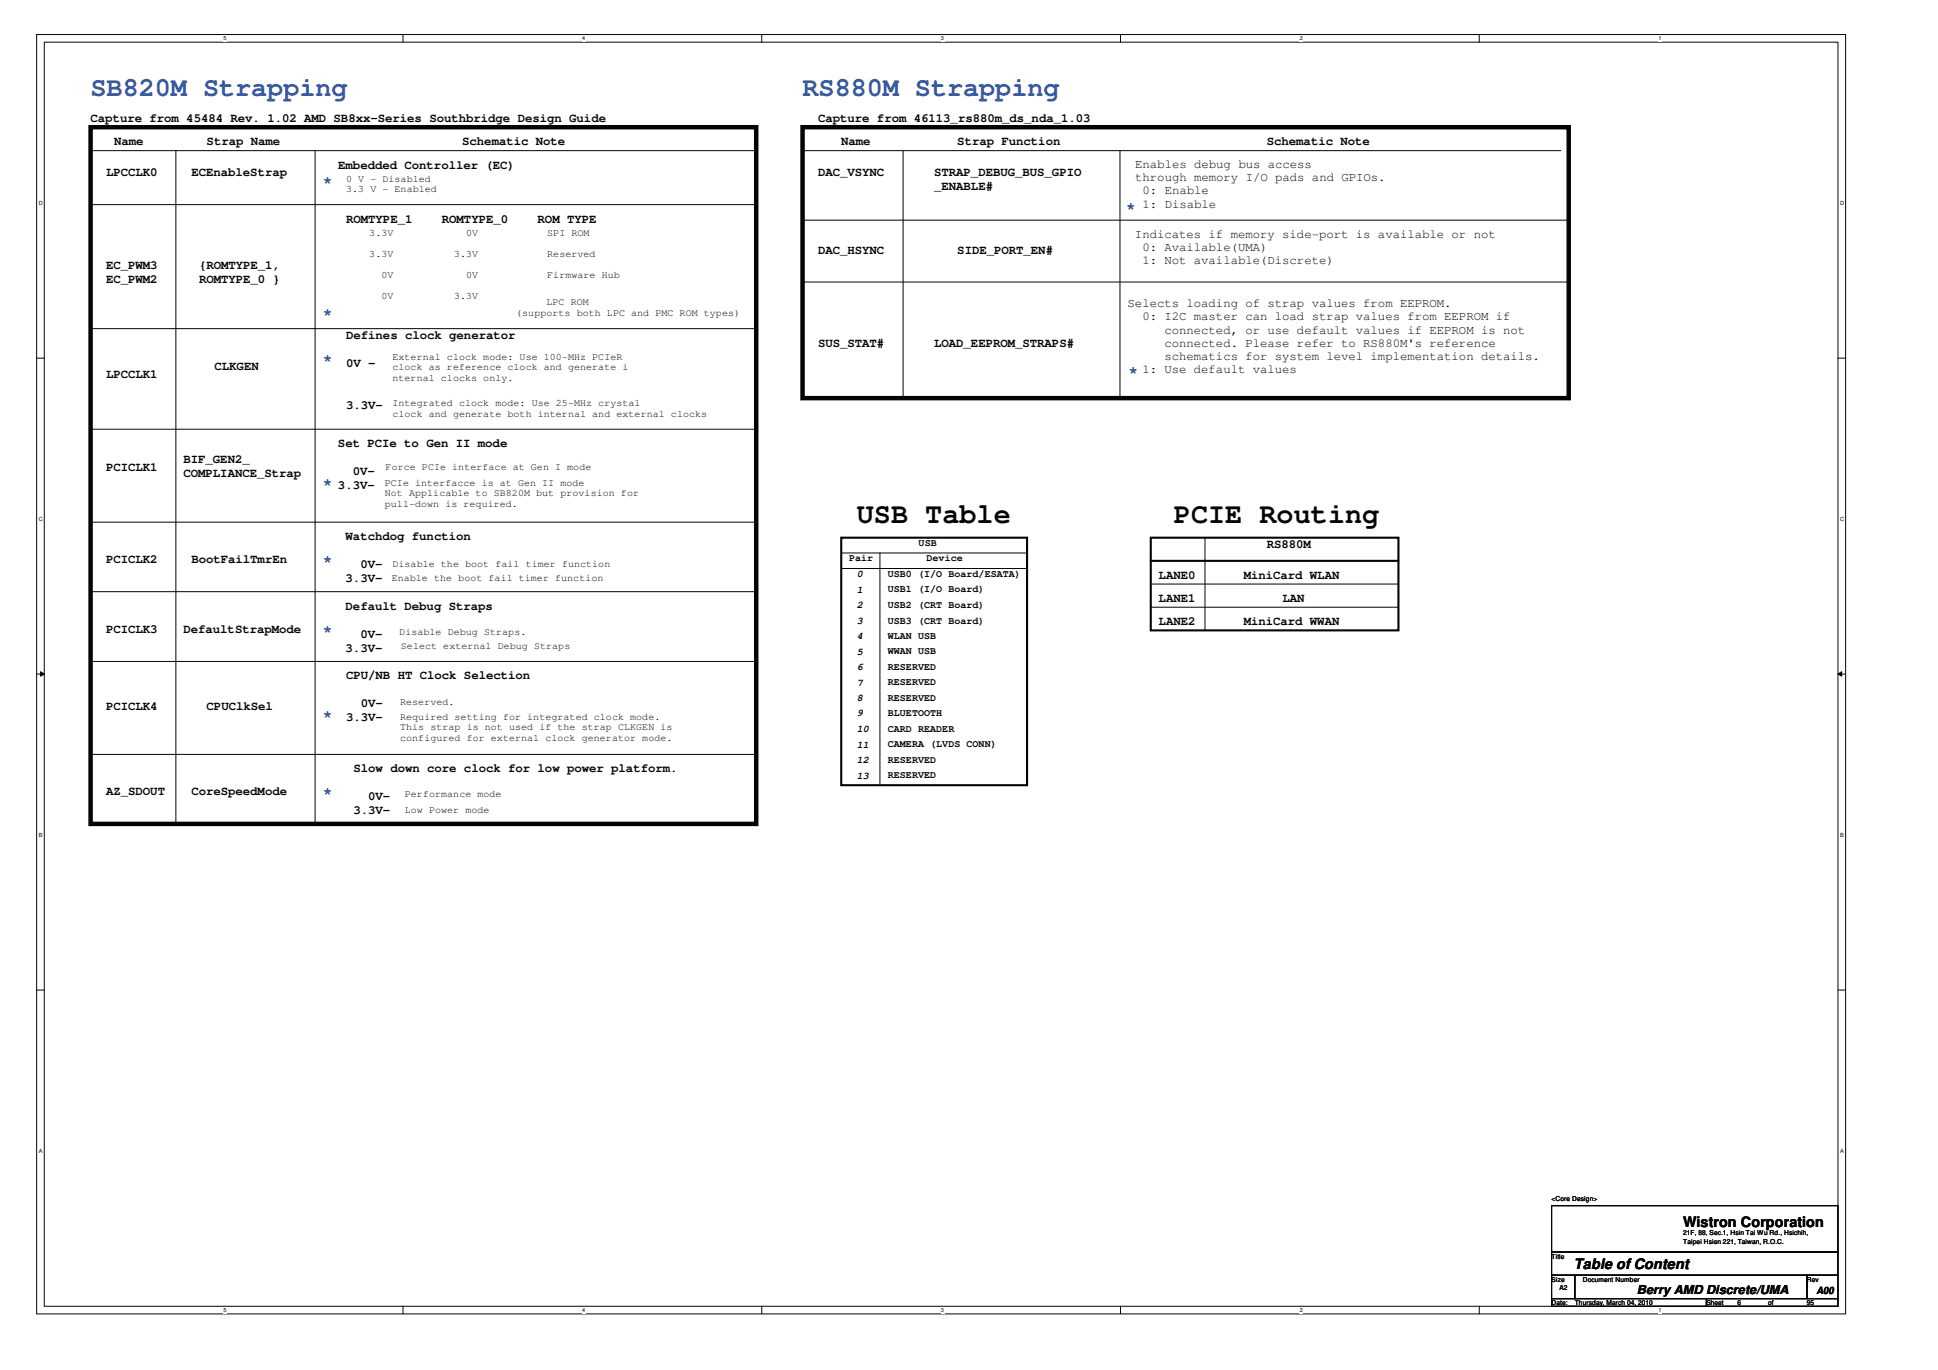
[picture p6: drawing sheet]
<svg xmlns="http://www.w3.org/2000/svg" width="297mm" height="210mm" viewBox="0 0 297 210" stroke-linecap="round" stroke-linejoin="round" font-family="sans-serif">
<defs><g id="words">
<g font-size="4.4" fill="#040503">
<text x="131.3" y="80.1">USB Table</text>
<text x="179.9" y="80.1">PCIE Routing</text>
</g>
<g font-size="4.1" fill="#3457a6">
<text x="13.9" y="14.7">SB820M Strapping</text>
<text x="123" y="14.7">RS880M Strapping</text>
</g>
<g font-size="2.5" fill="#3457a6">
<text x="49.5" y="28.6">*</text>
<text x="172.6" y="32.6">*</text>
<text x="49.5" y="48.8">*</text>
<text x="49.5" y="55.9">*</text>
<text x="173" y="57.8">*</text>
<text x="49.5" y="74.9">*</text>
<text x="49.5" y="86.7">*</text>
<text x="49.5" y="97.4">*</text>
<text x="49.5" y="110.5">*</text>
<text x="49.5" y="122.3">*</text>
</g>
<g font-size="2.2" fill="#040503">
<text x="258" y="188">Wistron Corporation</text>
<text x="241.2" y="194.5">Table of Content</text>
</g>
<g font-size="1.9" fill="#040503">
<text x="13.9" y="18.7">Capture from 45484 Rev. 1.02 AMD SB8xx-Series Southbridge Design Guide</text>
<text x="17.5" y="22.3">Name</text>
<text x="31.7" y="22.3">Strap Name</text>
<text x="70.8" y="22.3">Schematic Note</text>
<text x="125.4" y="18.7">Capture from 46113_rs880m_ds_nda_1.03</text>
<text x="128.9" y="22.3">Name</text>
<text x="146.7" y="22.3">Strap Function</text>
<text x="194.2" y="22.3">Schematic Note</text>
<text x="16.3" y="27">LPCCLK0</text>
<text x="29.3" y="27">ECEnableStrap</text>
<text x="51.8" y="25.8">Embedded Controller (EC)</text>
<text x="125.4" y="27">DAC_VSYNC</text>
<text x="143.2" y="27">STRAP_DEBUG_BUS_GPIO</text>
<text x="143.2" y="29.1">_ENABLE#</text>
<text x="174" y="25.7">Enables debug bus access</text>
<text x="174" y="27.8">through memory I/O pads and GPIOs.</text>
<text x="175.1" y="29.8">0: Enable</text>
<text x="53.1" y="34.1">ROMTYPE_1</text>
<text x="67.7" y="34.1">ROMTYPE_0</text>
<text x="82.4" y="34.1">ROM TYPE</text>
<text x="175.1" y="31.8">1: Disable</text>
<text x="16.3" y="41.2">EC_PWM3</text>
<text x="30.5" y="41.2">{ROMTYPE_1,</text>
<text x="125.4" y="38.9">DAC_HSYNC</text>
<text x="146.7" y="38.9">SIDE_PORT_EN#</text>
<text x="174" y="36.4">Indicates if memory side-port is available or not</text>
<text x="175.1" y="38.5">0: Available(UMA)</text>
<text x="175.1" y="40.5">1: Not available(Discrete)</text>
<text x="16.3" y="43.4">EC_PWM2</text>
<text x="30.5" y="43.4">ROMTYPE_0 }</text>
<text x="172.8" y="47.1">Selects loading of strap values from EEPROM.</text>
<text x="53.1" y="51.9">Defines clock generator</text>
<text x="125.4" y="53.1">SUS_STAT#</text>
<text x="143.2" y="53.1">LOAD_EEPROM_STRAPS#</text>
<text x="175.1" y="49.1">0: I2C master can load strap values from EEPROM if</text>
<text x="178.5" y="51.1">connected, or use default values if EEPROM is not</text>
<text x="178.5" y="53.1">connected. Please refer to RS880M's reference</text>
<text x="16.3" y="57.9">LPCCLK1</text>
<text x="32.9" y="56.6">CLKGEN</text>
<text x="53.1" y="56.2">0V –</text>
<text x="175.1" y="57.2">1: Use default values</text>
<text x="178.5" y="55.2">schematics for system level implementation details.</text>
<text x="53.1" y="62.6">3.3V–</text>
<text x="28.1" y="70.9">BIF_GEN2_</text>
<text x="51.8" y="68.5">Set PCIe to Gen II mode</text>
<text x="16.3" y="72.1">PCICLK1</text>
<text x="28.1" y="73">COMPLIANCE_Strap</text>
<text x="51.8" y="74.9">3.3V-</text>
<text x="54.1" y="72.8">0V–</text>
<text x="53" y="82.7">Watchdog function</text>
<text x="194.2" y="84">RS880M</text>
<text x="16.3" y="86.3">PCICLK2</text>
<text x="29.3" y="86.3">BootFailTmrEn</text>
<text x="53" y="89.2">3.3V-</text>
<text x="55.2" y="87">0V–</text>
<text x="177.6" y="88.7">LANE0</text>
<text x="190.6" y="88.7">MiniCard WLAN</text>
<text x="53" y="93.4">Default Debug Straps</text>
<text x="177.6" y="95.8">LANE2</text>
<text x="177.6" y="92.2">LANE1</text>
<text x="190.6" y="95.8">MiniCard WWAN</text>
<text x="196.6" y="92.2">LAN</text>
<text x="16.3" y="97">PCICLK3</text>
<text x="28.1" y="97">DefaultStrapMode</text>
<text x="53" y="99.9">3.3V–</text>
<text x="55.2" y="97.7">0V–</text>
<text x="53.1" y="104.1">CPU/NB HT Clock Selection</text>
<text x="16.3" y="108.8">PCICLK4</text>
<text x="31.7" y="108.8">CPUClkSel</text>
<text x="53.1" y="110.5">3.3V–</text>
<text x="55.3" y="108.4">0V–</text>
<text x="54.2" y="118.3">Slow down core clock for low power platform.</text>
<text x="16.3" y="121.9">AZ_SDOUT</text>
<text x="29.3" y="121.9">CoreSpeedMode</text>
<text x="54.2" y="124.7">3.3V-</text>
<text x="56.4" y="122.6">0V–</text>
<text x="250.9" y="198.2">Berry AMD Discrete/UMA</text>
</g>
<g font-size="1.5" fill="#040503">
<text x="53.1" y="27.8">0 V – Disabled</text>
<text x="53.1" y="29.5">3.3 V - Enabled</text>
<text x="56.6" y="36.2">3.3V</text>
<text x="56.6" y="39.4">3.3V</text>
<text x="69.6" y="39.4">3.3V</text>
<text x="71.5" y="36.2">0V</text>
<text x="83.9" y="36.2">SPI ROM</text>
<text x="83.9" y="39.4">Reserved</text>
<text x="58.5" y="42.6">0V</text>
<text x="58.5" y="45.8">0V</text>
<text x="69.6" y="45.8">3.3V</text>
<text x="71.5" y="42.6">0V</text>
<text x="83.8" y="46.8">LPC ROM</text>
<text x="83.9" y="42.6">Firmware Hub</text>
<text x="79.1" y="48.4">(supports both LPC and PMC ROM types)</text>
<text x="60.2" y="55.1">External clock mode: Use 100-MHz PCIeR</text>
<text x="60.2" y="56.7">clock as reference clock and generate i</text>
<text x="60.2" y="58.3">nternal clocks only.</text>
<text x="60.2" y="62.2">Integrated clock mode: Use 25-MHz crystal</text>
<text x="60.2" y="63.8">clock and generate both internal and external clocks</text>
<text x="59" y="74.4">PCIe interfacce is at Gen II mode</text>
<text x="59" y="76.1">Not Applicable to SB820M but provision for</text>
<text x="59" y="77.7">pull-down is required.</text>
<text x="59.1" y="72.1">Force PCIe interface at Gen I mode</text>
<text x="140.8" y="83.7">USB</text>
<text x="60" y="89">Enable the boot fail timer function</text>
<text x="60.2" y="86.9">Disable the boot fail timer function</text>
<text x="130.1" y="86">Pair</text>
<text x="131.3" y="88.4">0</text>
<text x="136.1" y="88.4">USB0 (I/O Board/ESATA)</text>
<text x="142" y="86">Device</text>
<text x="131.3" y="93.2">2</text>
<text x="131.3" y="95.6">3</text>
<text x="131.3" y="90.8">1</text>
<text x="136.1" y="90.8">USB1 (I/O Board)</text>
<text x="136.1" y="95.5">USB3 (CRT Board)</text>
<text x="136.1" y="93.2">USB2 (CRT Board)</text>
<text x="61.2" y="97.2">Disable Debug Straps.</text>
<text x="61.4" y="99.5">Select external Debug Straps</text>
<text x="131.3" y="97.9">4</text>
<text x="131.3" y="100.3">5</text>
<text x="136.1" y="97.9">WLAN USB</text>
<text x="136.1" y="100.3">WWAN USB</text>
<text x="131.3" y="102.7">6</text>
<text x="131.3" y="105.1">7</text>
<text x="131.3" y="107.4">8</text>
<text x="136.1" y="102.6">RESERVED</text>
<text x="136.1" y="105">RESERVED</text>
<text x="136.1" y="107.4">RESERVED</text>
<text x="61.3" y="110.3">Required setting for integrated clock mode.</text>
<text x="61.3" y="111.9">This strap is not used if the strap CLKGEN is</text>
<text x="61.3" y="113.5">configured for external clock generator mode.</text>
<text x="61.3" y="108">Reserved.</text>
<text x="131.3" y="112.2">10</text>
<text x="131.3" y="109.8">9</text>
<text x="136.1" y="109.7">BLUETOOTH</text>
<text x="136.1" y="112.1">CARD READER</text>
<text x="131.3" y="119.3">13</text>
<text x="131.3" y="116.9">12</text>
<text x="131.3" y="114.5">11</text>
<text x="136.1" y="119.3">RESERVED</text>
<text x="136.1" y="116.9">RESERVED</text>
<text x="136.1" y="114.5">CAMERA (LVDS CONN)</text>
<text x="62.1" y="122.1">Performance mode</text>
<text x="62.1" y="124.5">Low Power mode</text>
<text x="278.4" y="198.2">A00</text>
</g>
<g font-size="1" fill="#040503">
<text x="237.8" y="184">&lt;Core Design&gt;</text>
<text x="258" y="189.3">21F, 88, Sec.1, Hsin Tai Wu Rd., Hsichih,</text>
<text x="258" y="190.6">Taipei Hsien 221, Taiwan, R.O.C.</text>
<text x="237.8" y="192.8">Title</text>
<text x="237.8" y="196.4">Size</text>
<text x="239" y="197.6">A2</text>
<text x="242.6" y="196.4">Document Number</text>
<text x="277" y="196.4">Rev</text>
<text x="237.8" y="200">Date:</text>
<text x="241.4" y="200">Thursday, March 04, 2010</text>
<text x="261.5" y="200">Sheet</text>
<text x="266.3" y="200">6</text>
<text x="271" y="200">of</text>
<text x="277" y="200">95</text>
</g>
<g font-size=".9" fill="#040503">
<text x="34.3" y="6.2">5</text>
<text x="89.2" y="6.2">4</text>
<text x="144.2" y="6.2">3</text>
<text x="199.2" y="6.2">2</text>
<text x="254.2" y="6.2">1</text>
<text x="5.9" y="31.4">D</text>
<text x="282" y="31.4">D</text>
<text x="5.9" y="79.8">C</text>
<text x="282" y="79.8">C</text>
<text x="5.9" y="128.3">B</text>
<text x="282" y="128.3">B</text>
<text x="5.9" y="176.7">A</text>
<text x="282" y="176.7">A</text>
<text x="34.3" y="201">5</text>
<text x="89.2" y="201">4</text>
<text x="144.2" y="201">3</text>
<text x="199.2" y="201">2</text>
<text x="254.2" y="201">1</text>
</g>
</g></defs>
<path d="M5.6 5.3h277.3v196h-277.3zM6.8 6.5h274.9v193.6h-274.9z" fill="none" stroke="#040503" stroke-width=".15"/>
<g fill="#fff">
<path d="M34.3 5.4h.4v1h-.4z"/>
<path d="M34.3 200.3h.4v.9h-.4z"/>
</g>
<path d="M61.8 5.3v1.2M61.8 200.1v1.2" fill="none" stroke="#040503" stroke-width=".15"/>
<g fill="#fff">
<path d="M89.2 5.4h.5v1h-.5z"/>
<path d="M89.2 200.3h.5v.9h-.5z"/>
</g>
<path d="M116.8 5.3v1.2M116.8 200.1v1.2" fill="none" stroke="#040503" stroke-width=".15"/>
<g fill="#fff">
<path d="M144.2 5.4h.5v1h-.5z"/>
<path d="M144.2 200.3h.5v.9h-.5z"/>
</g>
<path d="M171.7 5.3v1.2M171.7 200.1v1.2" fill="none" stroke="#040503" stroke-width=".15"/>
<g fill="#fff">
<path d="M199.2 5.4h.5v1h-.5z"/>
<path d="M199.2 200.3h.5v.9h-.5z"/>
</g>
<path d="M226.7 5.3v1.2M226.7 200.1v1.2" fill="none" stroke="#040503" stroke-width=".15"/>
<g fill="#fff">
<path d="M254.2 5.4h.5v1h-.5z"/>
<path d="M254.2 200.3h.5v.9h-.5z"/>
<path d="M5.9 30.7h.6v.9h-.6z"/>
<path d="M282 30.7h.6v.9h-.6z"/>
<path d="M5.9 79.1h.6v.9h-.6z"/>
<path d="M282 79.1h.6v.9h-.6z"/>
</g>
<path d="M5.6 54.9h1.2M281.7 54.9h1.2" fill="none" stroke="#040503" stroke-width=".15"/>
<g fill="#fff">
<path d="M5.9 127.5h.6v1h-.6z"/>
<path d="M282 127.5h.6v1h-.6z"/>
</g>
<path d="M5.6 103.3h1.2M281.7 103.3h1.2" fill="none" stroke="#040503" stroke-width=".15"/>
<path d="M6.2 102.9l.6 .4-.6 .3z" fill="#040503"/>
<path d="M6.2 102.9l.6 .4-.6 .3z" fill="none" stroke="#040503" stroke-width=".15"/>
<path d="M281.7 103.3l.6-.4v.7z" fill="#040503"/>
<path d="M281.7 103.3l.6-.4v.7z" fill="none" stroke="#040503" stroke-width=".15"/>
<g fill="#fff">
<path d="M5.9 175.9h.6v1h-.6z"/>
<path d="M282 175.9h.6v1h-.6z"/>
</g>
<g fill="none" stroke="#040503" stroke-width=".15">
<path d="M13.9 23.1h102M13.9 31.4h102M27 23.1v103.1M48.3 23.1v103.1M123 23.1h116.2M123 33.7h117.4M138.4 23.1v37.9M171.7 23.1v37.9M13.9 50.4h102M123 43.2h117.4M13.9 65.8h102M13.9 80h102"/>
<path d="M13.9 90.7h102M128.9 84.7h28.5M128.9 87.1h28.5M134.9 84.7v35.6M176.4 89.5h37.9M176.4 93h37.9M184.7 82.4v14.2M13.9 101.3h102M13.9 115.6h102M5.6 151.7h1.2M281.7 151.7h1.2M237.8 184.7h43.9v7.1h-43.9z"/>
<path d="M237.8 191.8h43.9v3.6h-43.9zM237.8 195.4h3.6v3.6h-3.6zM237.8 199h23.7v1.1h-23.7zM241.4 195.4h35.5v3.6h-35.5zM261.5 199h20.2v1.1h-20.2zM276.9 195.4h4.8v3.6h-4.8z"/>
</g>
<path d="M13.9 19.5h102v106.7h-102zM123 19.5h117.4v41.5h-117.4z" fill="none" stroke="#040503" stroke-width=".69"/>
<path d="M128.9 82.4h28.5v37.9h-28.5zM176.4 82.4h37.9v14.2h-37.9zM176.4 85.9h37.9" fill="none" stroke="#040503" stroke-width=".32"/>
<use href="#words"/>
</svg>
